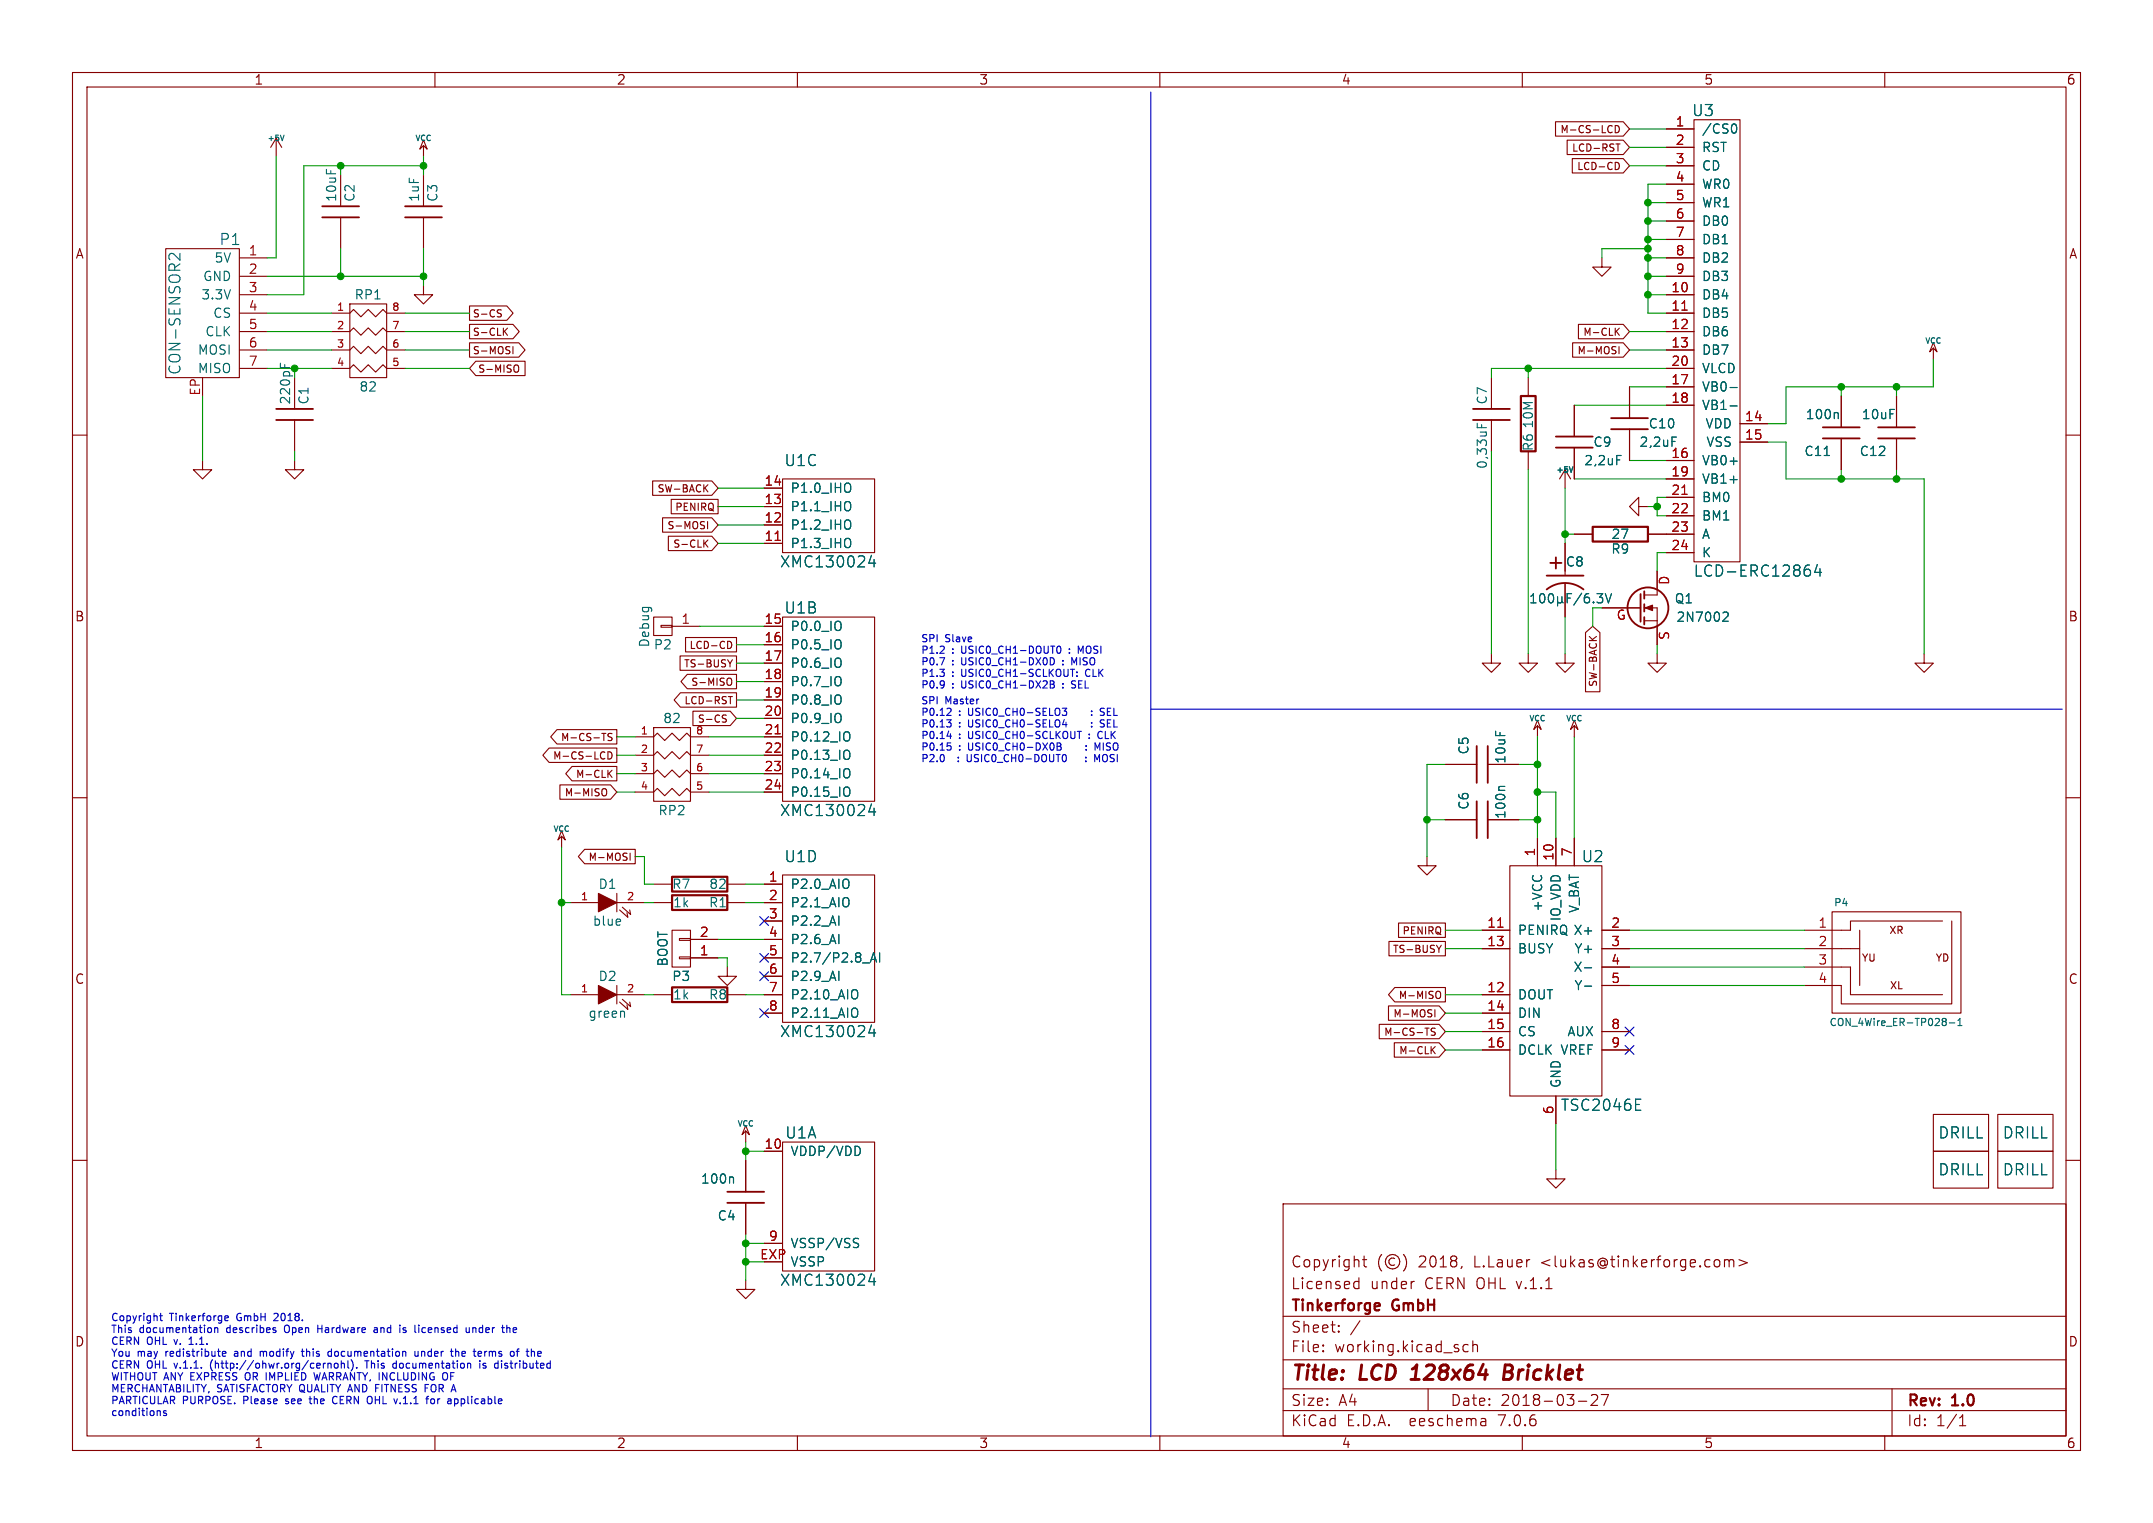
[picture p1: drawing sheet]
<svg xmlns="http://www.w3.org/2000/svg" width="297mm" height="210mm" viewBox="0 0 297 210" stroke-linecap="round" stroke-linejoin="round" font-family="sans-serif">
<defs><g id="words">
<g font-size="2.8" fill="#840000">
<text x="213.2" y="78.9">+</text>
<text x="178" y="190.9">Title:</text>
<text x="187.7" y="190.9">LCD</text>
<text x="195.6" y="190.9">128x64</text>
<text x="209.1" y="190.9">Bricklet</text>
</g>
<g font-size="2.1" fill="#006464">
<text x="233.3" y="16.2">U3</text>
<text x="30.2" y="34">P1</text>
<text x="25.1" y="51.8" transform="rotate(-90 25.1 51.8)">CON-SENSOR2</text>
<text x="108.1" y="64.5">U1C</text>
<text x="107.5" y="78.5">XMC130024</text>
<text x="233.6" y="79.7">LCD-ERC12864</text>
<text x="108.1" y="84.8">U1B</text>
<text x="107.5" y="112.8">XMC130024</text>
<text x="108.1" y="119.1">U1D</text>
<text x="218.1" y="119.1">U2</text>
<text x="107.5" y="143.2">XMC130024</text>
<text x="215.2" y="153.4">TSC2046E</text>
<text x="108.2" y="157.2">U1A</text>
<text x="267.3" y="157.2">DRILL</text>
<text x="276.2" y="157.2">DRILL</text>
<text x="267.3" y="162.3">DRILL</text>
<text x="276.2" y="162.3">DRILL</text>
<text x="107.5" y="177.5">XMC130024</text>
</g>
<g font-size="2.1" fill="#840000">
<text x="178" y="178">Licensed</text>
<text x="178" y="175">Copyright</text>
<text x="189" y="178">under</text>
<text x="195.7" y="175">2018,</text>
<text x="196.6" y="178">CERN OHL v.1.1</text>
<text x="203.5" y="175">L.Lauer</text>
<text x="212.8" y="175">&lt;lukas@tinkerforge.com&gt;</text>
<text x="178" y="184">Sheet:</text>
<text x="178" y="181.2">Tinkerforge</text>
<text x="192.2" y="181.2">GmbH</text>
<text x="178" y="186.7">File:</text>
<text x="184.1" y="186.7">working.kicad_sch</text>
<text x="178" y="196.9">KiCad</text>
<text x="178" y="194.1">Size:</text>
<text x="184.7" y="194.1">A4</text>
<text x="185.7" y="196.9">E.D.A.</text>
<text x="194.6" y="196.9">eeschema</text>
<text x="200" y="194.1">Date:</text>
<text x="207" y="196.9">7.0.6</text>
<text x="207" y="194.1">2018-03-27</text>
<text x="263" y="194.3">Rev:</text>
<text x="263" y="196.9">Id:</text>
<text x="267.1" y="196.9">1/1</text>
<text x="269.4" y="194.3">1.0</text>
</g>
<g font-size="1.8" fill="#840000">
<text x="35" y="11.9">1</text>
<text x="85" y="11.9">2</text>
<text x="135" y="11.9">3</text>
<text x="185" y="11.9">4</text>
<text x="235" y="11.9">5</text>
<text x="285" y="11.9">6</text>
<text x="10.3" y="35.9">A</text>
<text x="285.3" y="35.9">A</text>
<text x="10.3" y="85.9">B</text>
<text x="285.3" y="85.9">B</text>
<text x="10.3" y="135.9">C</text>
<text x="285.3" y="135.9">C</text>
<text x="10.3" y="185.9">D</text>
<text x="285.3" y="185.9">D</text>
<text x="35" y="199.9">1</text>
<text x="85" y="199.9">2</text>
<text x="135" y="199.9">3</text>
<text x="185" y="199.9">4</text>
<text x="235" y="199.9">5</text>
<text x="285" y="199.9">6</text>
</g>
<g font-size="1.8" fill="#a90000">
<text x="231.1" y="17.5">1</text>
<text x="231.1" y="20.1">2</text>
<text x="231.1" y="22.6">3</text>
<text x="231.1" y="25.1">4</text>
<text x="231.1" y="27.7">5</text>
<text x="34.2" y="35.3">1</text>
<text x="231.1" y="30.2">6</text>
<text x="231.1" y="32.8">7</text>
<text x="231.1" y="35.3">8</text>
<text x="34.2" y="37.8">2</text>
<text x="34.2" y="40.4">3</text>
<text x="230.5" y="40.4">10</text>
<text x="231.1" y="37.8">9</text>
<text x="34.2" y="42.9">4</text>
<text x="34.2" y="45.5">5</text>
<text x="230.5" y="42.9">11</text>
<text x="230.5" y="45.5">12</text>
<text x="34.2" y="48">6</text>
<text x="34.2" y="50.5">7</text>
<text x="230.5" y="48">13</text>
<text x="230.5" y="53.1">17</text>
<text x="230.5" y="50.5">20</text>
<text x="27.7" y="54.7" transform="rotate(-90 27.7 54.7)">EP</text>
<text x="230.5" y="55.6">18</text>
<text x="240.6" y="58.2">14</text>
<text x="230.5" y="63.2">16</text>
<text x="230.5" y="65.8">19</text>
<text x="240.6" y="60.7">15</text>
<text x="105.4" y="69.6">13</text>
<text x="105.4" y="67.1">14</text>
<text x="230.5" y="68.3">21</text>
<text x="230.5" y="70.9">22</text>
<text x="105.4" y="74.7">11</text>
<text x="105.4" y="72.1">12</text>
<text x="230.5" y="73.4">23</text>
<text x="230.5" y="75.9">24</text>
<text x="230.6" y="80.7" transform="rotate(-90 230.6 80.7)">D</text>
<text x="93.9" y="86.1">1</text>
<text x="105.4" y="86.1">15</text>
<text x="105.4" y="88.6">16</text>
<text x="222.9" y="85.8">G</text>
<text x="230.6" y="88.3" transform="rotate(-90 230.6 88.3)">S</text>
<text x="105.4" y="91.2">17</text>
<text x="105.4" y="93.7">18</text>
<text x="105.4" y="96.3">19</text>
<text x="105.4" y="98.8">20</text>
<text x="105.4" y="101.3">21</text>
<text x="105.4" y="103.9">22</text>
<text x="105.4" y="106.4">23</text>
<text x="105.4" y="109">24</text>
<text x="211.8" y="118.2" transform="rotate(-90 211.8 118.2)">1</text>
<text x="214.4" y="118.8" transform="rotate(-90 214.4 118.8)">10</text>
<text x="216.9" y="118.2" transform="rotate(-90 216.9 118.2)">7</text>
<text x="106" y="121.7">1</text>
<text x="106" y="124.2">2</text>
<text x="96.4" y="131.8">1</text>
<text x="96.4" y="129.3">2</text>
<text x="106" y="126.7">3</text>
<text x="106" y="129.3">4</text>
<text x="106" y="131.8">5</text>
<text x="205.1" y="128">11</text>
<text x="205.1" y="130.6">13</text>
<text x="222.2" y="128">2</text>
<text x="222.2" y="130.6">3</text>
<text x="250.8" y="128">1</text>
<text x="250.8" y="130.6">2</text>
<text x="106" y="134.4">6</text>
<text x="106" y="136.9">7</text>
<text x="205.1" y="136.9">12</text>
<text x="222.2" y="133.1">4</text>
<text x="222.2" y="135.6">5</text>
<text x="250.8" y="133.1">3</text>
<text x="250.8" y="135.6">4</text>
<text x="106" y="139.4">8</text>
<text x="205.1" y="139.4">14</text>
<text x="205.1" y="142">15</text>
<text x="222.2" y="142">8</text>
<text x="205.1" y="144.5">16</text>
<text x="222.2" y="144.5">9</text>
<text x="214.4" y="153.7" transform="rotate(-90 214.4 153.7)">6</text>
<text x="105.4" y="158.5">10</text>
<text x="104.8" y="173.7">EXP</text>
<text x="106" y="171.2">9</text>
</g>
<g font-size="1.8" fill="#006464">
<text x="234.7" y="18.6">/CS0</text>
<text x="234.7" y="21.2">RST</text>
<text x="234.7" y="23.7">CD</text>
<text x="46.6" y="27.9" transform="rotate(-90 46.6 27.9)">10uF</text>
<text x="49.1" y="27.9" transform="rotate(-90 49.1 27.9)">C2</text>
<text x="58" y="27.9" transform="rotate(-90 58 27.9)">1uF</text>
<text x="60.6" y="27.9" transform="rotate(-90 60.6 27.9)">C3</text>
<text x="234.7" y="26.3">WR0</text>
<text x="234.7" y="28.8">WR1</text>
<text x="234.7" y="31.3">DB0</text>
<text x="234.7" y="33.9">DB1</text>
<text x="27.7" y="41.5">3.3V</text>
<text x="27.9" y="39">GND</text>
<text x="29.5" y="36.4">5V</text>
<text x="48.8" y="41.5">RP1</text>
<text x="234.7" y="41.5">DB4</text>
<text x="234.7" y="36.4">DB2</text>
<text x="234.7" y="39">DB3</text>
<text x="28.2" y="46.6">CLK</text>
<text x="29.3" y="44">CS</text>
<text x="234.7" y="44">DB5</text>
<text x="234.7" y="46.6">DB6</text>
<text x="27.2" y="49.1">MOSI</text>
<text x="27.2" y="51.7">MISO</text>
<text x="234.7" y="49.1">DB7</text>
<text x="234.7" y="51.7">VLCD</text>
<text x="42.8" y="55.9" transform="rotate(-90 42.8 55.9)">C1</text>
<text x="49.5" y="54.2">82</text>
<text x="205.3" y="55.9" transform="rotate(-90 205.3 55.9)">C7</text>
<text x="211.7" y="59.2" transform="rotate(-90 211.7 59.2)">10M</text>
<text x="227.3" y="59.3">C10</text>
<text x="234.7" y="54.2">VB0-</text>
<text x="234.7" y="56.7">VB1-</text>
<text x="235.2" y="59.3">VDD</text>
<text x="249" y="58">100n</text>
<text x="256.8" y="58">10uF</text>
<text x="205.3" y="64.8" transform="rotate(-90 205.3 64.8)">0,33uF</text>
<text x="211.7" y="62.3" transform="rotate(-90 211.7 62.3)">R6</text>
<text x="218.4" y="64.4">2,2uF</text>
<text x="219.7" y="61.8">C9</text>
<text x="226.1" y="61.8">2,2uF</text>
<text x="234.7" y="64.4">VB0+</text>
<text x="235.3" y="61.8">VSS</text>
<text x="248.8" y="63.1">C11</text>
<text x="256.4" y="63.1">C12</text>
<text x="109" y="70.7">P1.1_IHO</text>
<text x="109" y="68.2">P1.0_IHO</text>
<text x="234.7" y="66.9">VB1+</text>
<text x="234.7" y="69.4">BM0</text>
<text x="234.7" y="72">BM1</text>
<text x="109" y="75.8">P1.3_IHO</text>
<text x="109" y="73.3">P1.2_IHO</text>
<text x="222.2" y="76.6">R9</text>
<text x="222.2" y="74.5">27</text>
<text x="234.7" y="74.5">A</text>
<text x="234.7" y="77.1">K</text>
<text x="215.9" y="78.3">C8</text>
<text x="230.9" y="83.4">Q1</text>
<text x="89.8" y="89.4" transform="rotate(-90 89.8 89.4)">Debug</text>
<text x="90.1" y="89.8">P2</text>
<text x="109" y="87.2">P0.0_IO</text>
<text x="109" y="89.8">P0.5_IO</text>
<text x="231.2" y="86">2N7002</text>
<text x="109" y="92.3">P0.6_IO</text>
<text x="109" y="94.8">P0.7_IO</text>
<text x="91.4" y="99.9">82</text>
<text x="109" y="97.4">P0.8_IO</text>
<text x="109" y="99.9">P0.9_IO</text>
<text x="109" y="102.5">P0.12_IO</text>
<text x="109" y="105">P0.13_IO</text>
<text x="109" y="107.5">P0.14_IO</text>
<text x="202.8" y="104.1" transform="rotate(-90 202.8 104.1)">C5</text>
<text x="207.9" y="105.4" transform="rotate(-90 207.9 105.4)">10uF</text>
<text x="90.7" y="112.6">RP2</text>
<text x="109" y="110.1">P0.15_IO</text>
<text x="202.8" y="111.8" transform="rotate(-90 202.8 111.8)">C6</text>
<text x="207.9" y="113" transform="rotate(-90 207.9 113)">100n</text>
<text x="82.5" y="122.8">D1</text>
<text x="92.6" y="122.8">R7</text>
<text x="92.8" y="125.3">1k</text>
<text x="97.7" y="125.3">R1</text>
<text x="97.7" y="122.8">82</text>
<text x="109" y="122.8">P2.0_AIO</text>
<text x="109" y="125.3">P2.1_AIO</text>
<text x="213" y="125.8" transform="rotate(-90 213 125.8)">+VCC</text>
<text x="218" y="126" transform="rotate(-90 218 126)">V_BAT</text>
<text x="81.7" y="127.9">blue</text>
<text x="109" y="127.9">P2.2_AI</text>
<text x="109" y="130.4">P2.6_AI</text>
<text x="209.3" y="129.1">PENIRQ X+</text>
<text x="209.3" y="131.7">BUSY</text>
<text x="215.5" y="127.1" transform="rotate(-90 215.5 127.1)">IO_VDD</text>
<text x="217.1" y="131.7">Y+</text>
<text x="82.5" y="135.5">D2</text>
<text x="92.3" y="133.4" transform="rotate(-90 92.3 133.4)">BOOT</text>
<text x="92.6" y="135.5">P3</text>
<text x="109" y="132.9">P2.7/P2.8_AI</text>
<text x="109" y="135.5">P2.9_AI</text>
<text x="217" y="134.2">X-</text>
<text x="217.1" y="136.8">Y-</text>
<text x="81.1" y="140.6">green</text>
<text x="92.8" y="138">1k</text>
<text x="97.7" y="138">R8</text>
<text x="109" y="138">P2.10_AIO</text>
<text x="109" y="140.6">P2.11_AIO</text>
<text x="209.3" y="138">DOUT</text>
<text x="209.3" y="140.6">DIN</text>
<text x="209.3" y="143.1">CS</text>
<text x="216.1" y="143.1">AUX</text>
<text x="209.3" y="145.6">DCLK VREF</text>
<text x="215.5" y="150.1" transform="rotate(-90 215.5 150.1)">GND</text>
<text x="109" y="159.6">VDDP/VDD</text>
<text x="96.6" y="163.4">100n</text>
<text x="98.9" y="168.5">C4</text>
<text x="109" y="172.3">VSSP/VSS</text>
<text x="109" y="174.9">VSSP</text>
</g>
<text font-size="1.8" fill="#009600" x="40.2" y="55.9" transform="rotate(-90 40.2 55.9)">220pF</text>
<g font-size="1.4" fill="#840000">
<text x="215.1" y="18.6">M-CS-LCD</text>
<text x="216.7" y="21.1">LCD-RST</text>
<text x="217.4" y="23.7">LCD-CD</text>
<text x="65.1" y="46.5">S-CLK</text>
<text x="65.1" y="44">S-CS</text>
<text x="218.3" y="46.5">M-CLK</text>
<text x="65.1" y="49.1">S-MOSI</text>
<text x="65.9" y="51.6">S-MISO</text>
<text x="217.5" y="49.1">M-MOSI</text>
<text x="90.6" y="68.1">SW-BACK</text>
<text x="93" y="70.6">PENIRQ</text>
<text x="91.9" y="73.2">S-MOSI</text>
<text x="92.7" y="75.7">S-CLK</text>
<text x="95" y="89.7">LCD-CD</text>
<text x="94.2" y="92.2">TS-BUSY</text>
<text x="95.2" y="94.8">S-MISO</text>
<text x="220.5" y="94.9" transform="rotate(-90 220.5 94.9)">SW-BACK</text>
<text x="94.3" y="97.3">LCD-RST</text>
<text x="96.1" y="99.9">S-CS</text>
<text x="76.2" y="104.9">M-CS-LCD</text>
<text x="77.2" y="102.4">M-CS-TS</text>
<text x="79.3" y="107.5">M-CLK</text>
<text x="77.8" y="110">M-MISO</text>
<text x="81.1" y="118.9">M-MOSI</text>
<text x="192" y="131.6">TS-BUSY</text>
<text x="193.3" y="129.1">PENIRQ</text>
<text x="260.5" y="129">XR</text>
<text x="192.8" y="138">M-MISO</text>
<text x="256.7" y="132.8">YU</text>
<text x="260.6" y="136.6">XL</text>
<text x="266.9" y="132.8">YD</text>
<text x="190.8" y="143">M-CS-TS</text>
<text x="192.1" y="140.5">M-MOSI</text>
<text x="192.9" y="145.6">M-CLK</text>
</g>
<g font-size="1.4" fill="#a90000">
<text x="46.4" y="42.9">1</text>
<text x="46.4" y="45.5">2</text>
<text x="54" y="45.5">7</text>
<text x="54" y="42.9">8</text>
<text x="46.4" y="48">3</text>
<text x="46.4" y="50.5">4</text>
<text x="54" y="50.5">5</text>
<text x="54" y="48">6</text>
<text x="88.3" y="101.3">1</text>
<text x="95.9" y="101.3">8</text>
<text x="88.3" y="103.9">2</text>
<text x="88.3" y="106.4">3</text>
<text x="95.9" y="106.4">6</text>
<text x="95.9" y="103.9">7</text>
<text x="88.3" y="109">4</text>
<text x="95.9" y="109">5</text>
<text x="80" y="124.2">1</text>
<text x="86.4" y="124.2">2</text>
<text x="80" y="136.9">1</text>
<text x="86.4" y="136.9">2</text>
</g>
<g font-size="1.4" fill="#0000c2">
<text x="127" y="88.6">SPI</text>
<text x="130.4" y="88.6">Slave</text>
<text x="127" y="90.2">P1.2</text>
<text x="127" y="91.8">P0.7</text>
<text x="127" y="93.4">P1.3</text>
<text x="127" y="95">P0.9</text>
<text x="131.4" y="90.2">:</text>
<text x="131.4" y="91.8">:</text>
<text x="131.4" y="93.4">:</text>
<text x="131.4" y="95">:</text>
<text x="132.8" y="90.2">USIC0_CH1-DOUT0</text>
<text x="132.8" y="91.8">USIC0_CH1-DX0D</text>
<text x="132.8" y="93.4">USIC0_CH1-SCLKOUT:</text>
<text x="132.8" y="95">USIC0_CH1-DX2B</text>
<text x="148.6" y="91.8">MISO</text>
<text x="148.6" y="95">SEL</text>
<text x="149.5" y="90.2">MOSI</text>
<text x="150.2" y="93.4">CLK</text>
<text x="127" y="97.2">SPI</text>
<text x="127" y="98.8">P0.12</text>
<text x="127" y="100.4">P0.13</text>
<text x="127" y="102">P0.14</text>
<text x="130.4" y="97.2">Master</text>
<text x="132.3" y="98.8">:</text>
<text x="132.3" y="100.4">:</text>
<text x="132.3" y="102">:</text>
<text x="133.8" y="98.8">USIC0_CH0-SELO3</text>
<text x="133.8" y="100.4">USIC0_CH0-SELO4</text>
<text x="133.8" y="102">USIC0_CH0-SCLKOUT</text>
<text x="151.8" y="98.8">:</text>
<text x="151.8" y="100.4">:</text>
<text x="152.2" y="102">CLK</text>
<text x="153.3" y="98.8">SEL</text>
<text x="153.3" y="100.4">SEL</text>
<text x="127" y="103.6">P0.15</text>
<text x="127" y="105.2">P2.0</text>
<text x="132.3" y="103.6">:</text>
<text x="133.8" y="103.6">USIC0_CH0-DX0B</text>
<text x="133.9" y="105.2">USIC0_CH0-DOUT0</text>
<text x="151" y="105.2">:</text>
<text x="151.1" y="103.6">:</text>
<text x="152.5" y="105.2">MOSI</text>
<text x="152.5" y="103.6">MISO</text>
<text x="15.2" y="182.2">Copyright</text>
<text x="15.2" y="183.9">This</text>
<text x="15.2" y="185.5">CERN</text>
<text x="19.3" y="183.9">documentation</text>
<text x="20.3" y="185.5">OHL</text>
<text x="23.4" y="182.2">Tinkerforge</text>
<text x="24.3" y="185.5">v.</text>
<text x="26.5" y="185.5">1.1.</text>
<text x="31.5" y="183.9">describes</text>
<text x="32.9" y="182.2">GmbH</text>
<text x="38.3" y="182.2">2018.</text>
<text x="39.7" y="183.9">Open</text>
<text x="44.5" y="183.9">Hardware</text>
<text x="52.6" y="183.9">and</text>
<text x="56.3" y="183.9">is</text>
<text x="58.7" y="183.9">licensed</text>
<text x="66" y="183.9">under</text>
<text x="71.3" y="183.9">the</text>
<text x="15.2" y="187.2">You</text>
<text x="15.2" y="188.8">CERN</text>
<text x="15.2" y="190.4">WITHOUT ANY EXPRESS</text>
<text x="19" y="187.2">may</text>
<text x="20.3" y="188.8">OHL</text>
<text x="23.1" y="187.2">redistribute</text>
<text x="24.3" y="188.8">v.1.1.</text>
<text x="29.5" y="188.8">(http://ohwr.org/cernohl).</text>
<text x="32.8" y="187.2">and</text>
<text x="34.3" y="190.4">OR IMPLIED</text>
<text x="36.6" y="187.2">modify</text>
<text x="42.6" y="187.2">this</text>
<text x="44.3" y="190.4">WARRANTY, INCLUDING</text>
<text x="46.5" y="187.2">documentation</text>
<text x="51.1" y="188.8">This</text>
<text x="55.2" y="188.8">documentation</text>
<text x="58.7" y="187.2">under</text>
<text x="62.5" y="190.4">OF</text>
<text x="64" y="187.2">the</text>
<text x="67.4" y="187.2">terms</text>
<text x="67.4" y="188.8">is</text>
<text x="69.7" y="188.8">distributed</text>
<text x="72.6" y="187.2">of</text>
<text x="15.2" y="192.1">MERCHANTABILITY,</text>
<text x="15.2" y="193.7">PARTICULAR</text>
<text x="15.2" y="195.3">conditions</text>
<text x="25.2" y="193.7">PURPOSE.</text>
<text x="30" y="192.1">SATISFACTORY QUALITY AND</text>
<text x="33.8" y="193.7">Please</text>
<text x="39.9" y="193.7">see</text>
<text x="43.4" y="193.7">the</text>
<text x="46.8" y="193.7">CERN</text>
<text x="51.9" y="193.7">OHL</text>
<text x="52.5" y="192.1">FITNESS</text>
<text x="55.9" y="193.7">v.1.1</text>
<text x="59.6" y="192.1">FOR</text>
<text x="60.6" y="193.7">for</text>
<text x="63.7" y="193.7">applicable</text>
</g>
<g font-size="1.4" fill="#006464">
<text x="252.9" y="125.2">P4</text>
<text x="252.3" y="141.7">CON_4Wire_ER-TP028-1</text>
</g>
<g font-size="1.1" fill="#006464">
<text x="36.8" y="19.7">+5V</text>
<text x="57.2" y="19.7">VCC</text>
<text x="265.5" y="47.6">VCC</text>
<text x="214.6" y="65.4">+5V</text>
<text x="210.8" y="99.7">VCC</text>
<text x="215.9" y="99.7">VCC</text>
<text x="76.2" y="114.9">VCC</text>
<text x="101.6" y="155.5">VCC</text>
</g>
</g></defs>
<g fill="none" stroke="#840000" stroke-width=".15">
<path d="M10 10h277v190h-277zM12 12h273v186h-273zM38.1 19.1l-.8 1.2M38.1 19.1v2.5M38.1 19.1l.8 1.2M58.4 19.3l.5 1.3-.5-.5-.5 .5zM60 10v2M110 10v2M160 10v2M210 10v2M214.6 16.8h9.3l.9 1-.9 1h-9.3zM216.2 19.3h7.7l.9 1-.9 1h-7.7z"/>
<path d="M222.2 17.3l.2 .1M222.4 18.2l-.2 .1M222.8 17.3a.5 .5 0 0 1 .6 .5 .5 .5 0 0 1-.6 .5zM222.9 19.9h.6M223.2 19.9v.9M229.9 17.8h3.8M233.7 16.5h6.3v61h-6.3zM260 10v2M22.9 34.3h10.1v17.8h-10.1zM33 35.6h3.8M33 38.1h3.8M47 24.1v4.3"/>
<path d="M47 30v4.3M58.4 39.4v1.2h1.3l-1.3 1.3-1.3-1.3h1.3M58.4 20.1v1.5M58.4 24.1v4.3M58.4 30v4.3M216.9 21.9h7l.9 1-.9 1h-7zM221 35.6v1.2h1.2l-1.2 1.3-1.3-1.3h1.3M222.8 22.4a.5 .5 0 0 1 .6 .5 .5 .5 0 0 1-.6 .5M229.9 35.6h3.8M229.9 38.1h3.8M229.9 20.3h3.8M229.9 22.9h3.8"/>
<path d="M229.9 25.4h3.8M229.9 27.9h3.8M229.9 30.5h3.8M229.9 33h3.8M10 60h2M33 40.6h3.8M33 43.2h3.8M33 45.7h3.8M33 48.3h3.8M33 50.8h3.8M40.6 52.1v4.3M40.6 57.9v4.3"/>
<path d="M45.7 50.8h2.6l.5-.5 1 1 1-1 1 1 1-1 .5 .5h2.6M45.7 48.3h2.6l.5-.5 1 1 1-1 1 1 1-1 .5 .5h2.6M45.7 45.7h2.6l.5-.5 1 1 1-1 1 1 1-1 .5 .5h2.6M45.7 43.2h2.6l.5-.5 1 1 1-1 1 1 1-1 .5 .5h2.6M48.3 41.9h5v10.2h-5zM64.8 47.3h6.8l.8 1-.8 1h-6.8zM64.8 44.7h6l.8 1-.8 1h-6zM64.8 42.2h5.1l.9 1-.9 1h-5.1zM65.6 49.8h6.8v2h-6.8l-.8-1zM68.8 43.2l.3 .1 .1 .2-.2 .2h-.3M68.8 42.7l.4 .1M69.6 45.7l.4 .5"/>
<path d="M70 45.3l-.6 .5M70.8 47.8v1M71.1 50.3a.33 .33 0 0 1 .5 .4v.3a.33 .33 0 0 1-.5 .3M205.7 52.1v4.3M205.7 57.9v4.3M210.8 52.1v2.5M216.9 47.3h7l.9 1-.9 1h-7zM217.2 55.9v4.3M217.7 44.7h6.2l.9 1-.9 1h-6.2zM223 45.7l.4 .5M223.3 47.8v1M223.4 45.3l-.6 .5"/>
<path d="M224.8 53.3v4.4M224.8 59.2v4.3M229.9 40.6h3.8M229.9 43.2h3.8M229.9 45.7h3.8M229.9 48.3h3.8M229.9 50.8h3.8M229.9 53.3h3.8M229.9 55.9h3.8M240 58.4h3.8M254 54.6v4.3M261.6 54.6v4.3"/>
<path d="M266.7 47.2l.5 1.3-.5-.5-.5 .5zM266.7 48v1.5M285 60h2M27.9 63.5v1.3h1.3l-1.3 1.2-1.2-1.2h1.2M40.6 63.5v1.3h1.3l-1.3 1.2-1.2-1.2h1.2M90 66.3h8.2l.9 1-.9 1h-8.2zM91.4 71.4h6.8l.9 1-.9 1h-6.8zM92.2 73.9h6l.9 1-.9 1h-6zM92.6 68.9h6.5v1.9h-6.5zM97.2 74.9l.5 .6M97.2 67.3l.5 .5M97.6 71.9v1"/>
<path d="M97.7 74.5l-.6 .5M97.7 66.8l-.6 .6M105.4 74.9h2.5M105.4 72.4h2.5M105.4 69.9h2.5M105.4 67.3h2.5M107.9 66h12.7v10.2h-12.7zM210.8 62.2v2.6M215.9 74.9v4.3M215.9 64.8l-.8 1.2M215.9 64.8v2.5M215.9 64.8l.8 1.2"/>
<path d="M217.2 73.7h2.5M217.2 61.7v4.3M226.1 69.9v-1.3l-1.3 1.3 1.3 1.2v-1.2h1.2M227.3 73.7h6.4M228.6 78.7v3.3h-1.8M229.9 63.5h3.8M229.9 66h3.8M229.9 68.6h3.8M229.9 71.1h3.8M229.9 76.2h3.8M240 61h3.8M254 60.5v4.3"/>
<path d="M261.6 60.5v4.3M90.2 85.1h2.5v2.5h-2.5zM91.2 86.2h1.5v.3h-1.5zM92.7 86.4h3.8M93.8 90.4h7.8v2h-7.8zM93.9 95.5h7.7v2h-7.7l-.9-1zM94.6 87.9h7v2h-7zM94.8 93h6.8v2h-6.8l-.9-1zM95.6 98.1h5.1l.9 1-.9 1h-5.1zM99.8 99.1l.3 .1 .1 .2-.2 .2h-.2M99.8 98.6h.4M100.4 88.4a.5 .5 0 0 1 .5 .5 .5 .5 0 0 1-.5 .5"/>
<path d="M100.4 91l.3 .5M100.5 96.1h.5M100.5 93.5a.33 .33 0 0 1 .4 .3v.4a.33 .33 0 0 1-.4 .3M100.7 91.5v.5M100.8 96.1v.9M101 91l-.3 .5M105.4 86.4h2.5M105.4 88.9h2.5M105.4 91.4h2.5M105.4 94h2.5M105.4 96.5h2.5M105.4 99.1h2.5"/>
<path d="M107.9 85.1h12.7v25.4h-12.7zM205.7 90.2v1.2h1.3l-1.3 1.3-1.2-1.3h1.2M210.8 90.2v1.2h1.3l-1.3 1.3-1.3-1.3h1.3M212.1 99.3l.5 1.3-.5-.5-.5 .5zM215.9 90.2v1.2h1.3l-1.3 1.3-1.3-1.3h1.3M215.9 80.5v4.6M217.2 99.3l.5 1.3-.5-.5-.5 .5zM218.7 87.2l1-.8 1 .8v8.2h-2zM219.2 87.8l.6 .5M220.2 87.8l-.5 .4M221 83.8h5.3M226.8 85.6h1.8"/>
<path d="M226.8 83.8h1.8v5.1M228.6 90.2v1.2h1.3l-1.3 1.3-1.3-1.3h1.3M265.4 90.2v1.2h1.3l-1.3 1.3-1.2-1.3h1.2M10 110h2M75.7 103.1h9.4v2h-9.4l-.8-1zM76.8 100.6h8.3v2h-8.3l-.8-1zM77.2 108.2h7l.9 1-.9 1h-7zM77.5 114.6l.5 1.2-.5-.5-.5 .5zM77.5 115.3v1.5M78.9 105.7h6.2v2h-6.2l-.9-1zM80.6 117.1h7v2h-7l-.8-1zM83 101.1h.6"/>
<path d="M83.3 103.7l.1 .1M83.3 108.8a.33 .33 0 0 1 .4 .3v.3a.33 .33 0 0 1-.4 .3M83.4 104.6l-.1 .1M83.9 103.7a.5 .5 0 0 1 .5 .5 .5 .5 0 0 1-.5 .5zM84 106.6l.4 .6M84.4 106.2l-.5 .6M84.4 101.2l-.3-.1-.2 .1v.3l.4 .2 .1 .2-.2 .2h-.3M86.9 117.6v1M87.6 109.2h2.6l.5-.5 1 1 1-1 1 1 1-1 .5 .5h2.6M87.6 106.7h2.6l.5-.5 1 1 1-1 1 1 1-1 .5 .5h2.6M87.6 104.1h2.6l.5-.5 1 1 1-1 1 1 1-1 .5 .5h2.6M87.6 101.6h2.6l.5-.5 1 1 1-1 1 1 1-1 .5 .5h2.6"/>
<path d="M90.2 100.3h5v10.2h-5zM105.4 101.6h2.5M105.4 104.1h2.5M105.4 106.7h2.5M105.4 109.2h2.5M196.8 118.1v1.3h1.3l-1.3 1.3-1.2-1.3h1.2M199.4 113h4.3M199.4 105.4h4.3M205.2 113h4.3M205.2 105.4h4.3M208.3 119.4h12.7v31.7h-12.7zM212.1 100.1v1.5"/>
<path d="M212.1 115.6v3.8M214.6 115.6v3.8M217.2 100.1v1.5M217.2 115.6v3.8M285 110h2M78.7 124.5h3.8M78.7 137.2h3.8M85.1 124.5h3.8M85.1 137.2h3.8M85.1 123.2v2.5M85.1 135.9v2.5M85.5 125.5l1.1 1-.1-.6"/>
<path d="M85.5 138.2l1.1 1-.1-.6M85.9 125.1l1.1 1-.1-.6M85.9 137.8l1.1 1-.1-.6M90.2 124.5h2.5M90.2 137.2h2.5M90.2 121.9h2.5M92.7 128.3h2.5v5.1h-2.5zM93.7 129.4h1.5v.3h-1.5zM93.7 132h1.5v.2h-1.5zM95.2 132.1h3.9M95.2 129.5h3.9M100.3 133.4v1.2h1.3l-1.3 1.3-1.2-1.3h1.2"/>
<path d="M100.3 124.5h2.6M100.3 137.2h2.6M100.3 121.9h2.6M105.4 124.5h2.5M105.4 137.2h2.5M105.4 132.1h2.5M105.4 129.5h2.5M105.4 121.9h2.5M105.4 127h2.5M105.4 134.6h2.5M105.4 139.7h2.5M107.9 120.7h12.7v20.3h-12.7z"/>
<path d="M191.5 138.7h7l.9 1-.9 1h-7zM191.6 129.8h7.8v2h-7.8zM192.4 136.2h7v2h-7l-.9-1zM192.9 127.3h6.5v2h-6.5zM197.9 139.2v1M198.2 130.3l.3 .6M198.3 136.7a.33 .33 0 0 1 .4 .3v.4a.33 .33 0 0 1-.4 .3M198.5 130.9v.4M198.8 130.3l-.3 .6M204.5 137.2h3.8M204.5 139.7h3.8M204.5 130.8h3.8"/>
<path d="M204.5 128.3h3.8M221 133.4h3.8M221 130.8h3.8M221 128.3h3.8M221 135.9h3.8M248.9 133.4h6.4v3.8h12.7M252.7 125.7h17.8v14h-17.8zM256.5 128.3v2.5h-7.6M256.5 130.8v5.1M268 127h-12.7v1.3h-6.4M269.2 127v11.4h-15.2v-2.5h-5.1M10 160h2"/>
<path d="M102.9 155.2l.5 1.3-.5-.5-.5 .5zM102.9 156v1.5M105.4 158.8h2.5M107.9 157.5h12.7v17.8h-12.7zM190.3 141.2h8.2l.9 1-.9 1h-8.2zM192.3 143.8h6.2l.9 1-.9 1h-6.2zM196.6 141.8h.5M197.6 144.7l.4 .6M198 144.3l-.6 .6M198 141.8h-.4l-.2 .2 .1 .2 .4 .2v.3l-.1 .1-.4-.1M204.5 142.2h3.8M204.5 144.8h3.8"/>
<path d="M214.6 151.1v3.8M221 142.2h3.8M221 144.8h3.8M266.7 158.8h7.6v5h-7.6zM266.7 153.7h7.6v5.1h-7.6zM275.6 153.7h7.6v5.1h-7.6zM275.6 158.8h7.6v5h-7.6zM285 160h2M102.9 176.5v1.3h1.2l-1.2 1.3-1.3-1.3h1.3M102.9 160v4.3M102.9 165.9v4.3M105.4 171.5h2.5"/>
<path d="M177 166h108v32h-108zM186.9 177.6l.1 .1 .5-.1M186.9 176.8l.1-.1 .5 .1M187.5 176.2v1.5M188 173.7h.5M188.2 173.2v1.3v.1l.3 .1M190.6 173a1.72 1.72 0 0 0 0 2.3M192.4 173.6a.52 .52 0 0 0-.8 .4 .52 .52 0 0 0 .8 .4M193.6 173a1.72 1.72 0 0 1 0 2.3M195 176.7h.1M201.7 174.6l-.2 .3M214.6 161.3v1.3h1.3l-1.3 1.2-1.2-1.2h1.2"/>
<path d="M237.9 173.8a.37 .37 0 0 1 .6 .1M237.9 173.7v1M238.5 173.9l.2-.2 .4 .1 .1 .9M238.5 173.9v.8M239.9 173.7l1.1 .4-1.1 .5M60 198v2M110 198v2M160 198v2M177 194.5h108M177 191.5h108M177 187.5h108M177 181.5h108"/>
<path d="M182.5 186.3h.1l-.1 .1M182.5 186.3v.1M182.5 185.5v.1M182.5 185.5h.1l-.1 .1M184.7 183.6v.1M184.7 183.6h-.1l.1 .1M184.7 182.8v.1M184.7 182.8h-.1l.1 .1M187.6 182.1l-1.3 2M197 191.5v3M202.5 185.5l-.4-.1-.3 .3v.4l.2 .2 .1 .1 .4-.1M203.2 185.5a.37 .37 0 0 1 .6 .1v.8"/>
<path d="M203.2 184.9v1.5M204.9 195.7l.1 .9M205 196.5l-.2 .1M205 196h-.2M210 198v2M217.7 193.2h1.2M219.5 192.4l.2-.1 .5 .1a.41 .41 0 0 1 .1 .5l-.8 .9h.9M220.9 192.3h1l-.7 1.5M260 198v2M261 191.5v6.5M270.3 196.6h.9M270.3 195.5l.4-.4v1.5"/>
<circle cx="192.1" cy="174" r="1"/>
</g>
<path d="M194.6 190.2h1.2M195.2 188.5l-.4 .3M207.5 189.2h.7M208.2 189.2l.3 .1M208.3 188.2h-.7l-.2 2h.8l.2-.1M208.4 189.1l-.2 .1" fill="none" stroke="#840000" stroke-width=".4"/>
<path d="M209.8 54.6h2v7.6h-2zM219.7 72.6h7.6v2.1h-7.6zM92.7 123.4h7.6v2.1h-7.6zM92.7 136.1h7.6v2.1h-7.6zM92.7 120.9h7.6v2h-7.6zM190.1 179.7l.2 .1v.2l-.7 .2M190.3 180.6l-.2 .1" fill="none" stroke="#840000" stroke-width=".3"/>
<g fill="none" stroke="#006464" stroke-width=".15">
<path d="M39.2 18.6l-.3 .8M239.2 17.1h.1a.79 .79 0 0 1 0 1.3h-.1M24.8 34.9v1l-.8-.9a.41 .41 0 0 0-.7 .2v.4M38.7 50.1v.6M39.3 50.3v.4M203.8 58.4v.6M204.4 58.6v.4M238.7 53.4h.9M238.7 56h.9M253.4 56.9l.2 .2v.6M117.2 74.3a.9 .9 0 0 1 0 1.1M117.2 66.7a.9 .9 0 0 1 0 1.1"/>
<path d="M117.2 69.2a.9 .9 0 0 1 0 1.2M117.2 71.8a.9 .9 0 0 1 0 1.1M120.2 76.6l-.3 1.1h.9M120.6 77.2v1M217 64.4l-.3 .7M223 62.8h.6M230.6 60.3h.7M238.7 63.6h.9M238.7 66.1h.9M249.3 77.9h.3M249.5 78.5l.3 .3v.3l-.3 .3M250.7 77.8l-.4 1.1h1"/>
<path d="M251.1 78.4v1M251.7 62.8h.7M116 85.9v.9M116 88.4v.9M116 90.9v.9M116 93.5v.9M116 96v.9M116 98.6v.9M211.2 83.1h.7M211.2 82.2l.3-.3v1.2M212.5 82l.3-.1a.79 .79 0 0 1 0 1.2h-.2l-.2-.2v-.6zM213.8 81.9h.2a.79 .79 0 0 1 0 1.2h-.1a.84 .84 0 0 1-.1-1.2z"/>
<path d="M214.9 82.9l.1 .2h.3l.2-.2M214.9 82.3v1.3M215.5 82.9l.1 .2M215.5 82.3v.6M216.2 82.5h.4M216.8 81.9h-.6v1.2M218.2 81.8l-1.1 1.6M219.2 81.9a.5 .5 0 0 0-.6 .5v.5l.1 .2h.3l.2-.1 .1-.4-.1-.2-.4-.1-.2 .3M219.8 83v.1M220.3 81.9h.8l-.4 .4 .3 .2v.5l-.2 .1h-.3l-.2-.1M221.5 81.9l.4 1.2 .4-1.2M237.9 84.4l.4 .1 .1 .3-.1 .1-.7 .8h.8"/>
<path d="M116.9 100.9l.1 .1a.81 .81 0 0 1-.1 1.2M116.9 103.4l.1 .1a.81 .81 0 0 1-.1 1.2M116.9 106l.1 .1a.81 .81 0 0 1-.1 1.2M116.9 108.5l.1 .1a.81 .81 0 0 1-.1 1.2M120.2 110.9l-.3 1h.9M120.6 111.4v1.1M207.6 108.4h-.7l-.2 .2M85.5 126.8l.1 .2-.6 .2M86.1 139.5v.8M118.1 136.5a.9 .9 0 0 1 0 1.2M118.1 139.1a.9 .9 0 0 1 0 1.1M119 132.8h1"/>
<path d="M120.1 132.7l.4-1.3 .4 1.3M120.2 132.3h.6M121.3 131.4v1.3M218.6 133.4h1M218.6 136h1M118.6 158.4v.6M120.2 141.3l-.3 1.1h.9M120.6 141.9v1M225.6 153.1h.8M225.6 151.6h.8M268.3 140.4l.2 .2-.2 .3h.1l.1 .3-.2 .2M268.9 141h.8"/>
<path d="M270.1 141.4h.6M270.1 140.7l.3-.3v1M101 162.3l.2 .2v.6M118 170.8h.4M118.2 171.4l.2 .3v.2l-.2 .1M120.2 175.6l-.3 1.1h.9M120.6 176.2v1"/>
</g>
<path d="M232 42.8h.7M106.9 74.5h.7M232 68.2h.7M106.9 101.2h.7M206.6 127.9h.7" fill="none" stroke="#a90000" stroke-width=".15"/>
<g fill="none" stroke="#840000" stroke-width=".25">
<path d="M44.4 30h5.1M44.4 28.4h5.1M55.9 30h5.1M55.9 28.4h5.1M38.1 57.9h5.1M38.1 56.4h5.1M203.2 57.9h5.1M203.2 56.4h5.1M222.2 59.2h5.1M222.2 57.7h5.1M251.5 58.9h5M259.1 58.9h5.1"/>
<path d="M213.4 79.4h5M214.6 61.7h5.1M214.6 60.2h5.1M251.5 60.5h5M259.1 60.5h5.1M213.4 81.3a4.1 4.1 0 0 1 5 0M226.3 81.9v3.8M226.8 81.5v1.1M226.8 83.3v1M226.8 85.1v1M203.7 102.9v5.1M203.7 110.5v5.1"/>
<path d="M205.2 102.9v5.1M205.2 110.5v5.1M100.3 164.3h5.1M100.3 165.9h5.1"/>
<circle cx="227.3" cy="83.8" r="2.82"/>
</g>
<g fill="#840000" stroke="#840000" stroke-width=".15">
<path d="M82.5 123.2l2.6 1.3-2.6 1.2z"/>
<path d="M82.5 135.9l2.6 1.3-2.6 1.2z"/>
<path d="M226.9 83.8l1.1-.4v.8z"/>
</g>
<g fill="none" stroke="#0000c2" stroke-width=".15">
<path d="M158.7 12.7v185.4M129.6 90.1h.7M129.6 90.7h.7l-.4 1M130.2 89.2v.3M130.6 99.3h.6l-.3 .3M131 97.7l.2 .1v.3l-.6 .6h.6M131 99.6l.2 .2v.3l-.2 .1M144.9 94.4h.3M145.2 94.4l.2 .1v.3l-.5 .1M145.4 90.8a.52 .52 0 0 1 0 .6 .52 .52 0 0 1-.5 .3M145.4 94v.2l-.2 .2M145.9 89.1h.1a.53 .53 0 0 1 .4 .5 .53 .53 0 0 1-.4 .5l-.1-.1"/>
<path d="M146.5 97.7h.6l-.3 .3 .3 .1v.4l-.1 .2h-.3M146.6 91.1v.1M146.6 91.6v.1M146.6 94.3v.1M146.6 94.8v.1M146.8 99.2l-.2 .7h.6M147.1 99.6v.6M147.5 90v.1M147.5 89.5v.1M147.7 92.3h.5M147.8 94.8l.4 .1M147.9 94v.3l.3 .1"/>
<path d="M148 93.9h.2M148.2 91.4l-.3-.7v1M148.6 93.2v.1M148.6 92.7v.1M149.1 89.8l-.3-.7v1M149.8 92.4l-.1 .3 .1 .4M150.6 99.6v.1M150.6 98.6v.1M150.6 98v.1M152.8 98.1h.3M152.8 99.7h.3M153.2 97.7h-.4v1h.4"/>
<path d="M153.2 99.3h-.4v.9h.4M158.7 97.8h125.8M130.6 101.5h.7M130.7 102.4h.5M131 102.8l.2 .2v.2l-.2 .2M131.1 101.2v.6M132.2 104.9v.1M132.2 104.4v.1M133.4 104v.8l.1 .2M145.8 102.9h.4M146.2 102.9l.2 .2-.1 .2-.5 .1M146.3 102.5v.2l-.1 .2"/>
<path d="M147 104.1l.1 .3-.1 .5M148.6 100.9h.6M148.9 100.9v.9M149.8 104.9v.1M149.8 104.4v.1M149.8 103.3v.1M149.8 102.8v.1M150.3 101.7v.1M150.3 101.2v.1M150.6 100.2h.1M151.8 100.9a.53 .53 0 0 0-.4 .4 .53 .53 0 0 0 .4 .5M152.1 104.2v.7"/>
<path d="M22 194.5l.1 .2v.5M22 181.4h.4M22.2 181.1v.9l.2 .1M22.9 194.6l-.2-.1-.2 .2 .1 .1 .3 .1v.2h-.4M26.1 185.4h.6M26.3 184.5l-.2 .2M28.8 183.1h.3l.1 .2-.1 .4h-.3M29.1 187.9v.7M29.6 183.2l.2-.1h.2v.6M29.6 183.1v.6M30.7 186.7l.5-.1-.1-.2-.3-.1-.1 .2v.5h.4M31 181.6l.2-.2h.2l.1 .2v.1l-.5 .1"/>
<path d="M31 182l.2 .1h.3M32.4 186.7v.3M33.9 189.4v.7M35.9 186.3v.7M36.2 186.3l-.3 .1M37.8 181.1v.1M37.9 183.4l.2 .2-.2 .1M37.9 183.1h.1M38.3 181.5l-.6 .6h.7M39.3 182.9v.7M39.4 193.5l.1 .1M39.4 192.9v.3"/>
<path d="M41.6 186.3h.3M41.7 186v.9l.2 .1M42.6 192.9h.4M42.8 192.5v.9l.2 .2M43.3 189.3l.2 1 .2-.7 .2 .7M43.8 182.7v1M43.8 183.2h.6M45.2 186.8l.2 .2h.3M45.2 188v.7M45.2 188.1l.2-.1h.2l.1 .7M45.7 186.4l-.3-.1-.2 .2M45.7 186v1"/>
<path d="M46.1 192.6a.5 .5 0 0 0-.2 .6 .5 .5 0 0 0 .5 .3M46.2 188h.2l.2 .2v.3l-.2 .2-.2-.1-.1-.1zM47.1 188.1l.1-.1h.3v.7M47.1 187.6v1.1M48 187.6v.9l.1 .2M48.5 187.5a1.19 1.19 0 0 1 0 1.5M49.2 188.6v.1M50.6 187.6v1.1M51.2 192.6a.72 .72 0 0 1 0 .9M51.6 183.1h.4l.1 .6M51.8 191.4h.4M52.1 183.3l-.4 .1-.1 .1 .1 .2h.4"/>
<path d="M54.2 188.6l.2 .1 .3-.1M54.7 188h-.3l-.2 .1M54.7 187.6v1.1M55.6 183.7h.4M56 183.1h-.3l-.1 .1v.2l.4 .1M57.2 186.3l.1 .7h.2l.2-.1M57.7 186.3v.7M57.8 182.7v.1M58.2 186.3v.7M58.3 183.1l-.1 .2 .1 .4M58.3 186.3l-.1 .1M58.6 191.4h.4"/>
<path d="M59.5 192.9h.3l.1 .2v.3l-.1 .2-.3-.1-.1-.1zM61.6 189.3a.72 .72 0 0 1 0 .9M62.7 192.9h.3l.2 .2-.1 .4h-.4M62.9 186.4l.1-.1 .2 .1 .1 .6M62.9 186v1M64.3 183.1l.1 .6h.2h.1M64.7 183.1v.6M64.8 188l.1 .1v.6M65.2 183.1v.6M65.6 183.1h-.2l-.2 .1M66.2 187.6v.1M66.2 188v.7"/>
<path d="M66.3 186.3l.1 .3-.5 .1M66.4 187h-.1M66.6 188.6h.4M66.9 186.3v.7M66.9 186.4v.1M67 188h-.2l-.2 .1 .1 .2 .3 .1M69.2 187.6v.1M69.2 188v.7M70.1 183.1l.2 .1v.5M70.8 183.1v.6M71.2 186.3h.4M71.3 183.3l-.5 .1"/>
<path d="M71.6 186l-.2 .1v.9M74.2 187h.4M74.2 186.4l.3-.1 .2 .3-.5 .1"/>
</g>
<g fill="none" stroke="#009600" stroke-width=".15">
<path d="M224.8 17.8h5.1M36.8 38.1h21.6M38.1 21.6v14h-1.3M47 22.9v1.2M47 34.3v3.8M58.4 21.6v2.5M58.4 34.3v5.1M58.4 22.9h-16.5v17.7h-5.1M224.8 22.9h5.1M224.8 20.3h5.1M227.3 35.6h2.6M227.3 38.1h2.6"/>
<path d="M227.3 34.3h-6.3v1.3M227.3 33h2.6M227.3 27.9h2.6M227.3 30.5h2.6M229.9 25.4h-2.6v17.8h2.6M27.9 54.6v8.9M36.8 48.3h8.9M36.8 50.8h8.9M36.8 45.7h8.9M36.8 43.2h8.9M55.9 48.3h8.9M55.9 50.8h8.9"/>
<path d="M55.9 45.7h8.9M55.9 43.2h8.9M210.8 50.8v1.3M217.2 55.9h12.7M224.8 48.3h5.1M224.8 45.7h5.1M224.8 53.3h5.1M227.3 40.6h2.6M229.9 50.8h-24.2v1.3M254 53.3v1.3M261.6 53.3v1.3M266.7 49.5v3.8h-20.3v5.1h-2.6"/>
<path d="M40.6 62.2v1.3M99.1 74.9h6.3M99.1 72.4h6.3M99.1 69.9h6.3M99.1 67.3h6.3M205.7 62.2v28M210.8 64.8v25.4M215.9 67.3v7.6M215.9 73.7h1.3M217.2 66h12.7M224.8 63.5h5.1M227.3 69.9h1.3"/>
<path d="M229.9 68.6h-1.3v2.5h1.3M229.9 76.2h-1.3v2.5M243.8 61h2.6v5h19v24.2M254 64.8v1.2M261.6 64.8v1.2M96.5 86.4h8.9M101.6 99.1h3.8M101.6 96.5h3.8M101.6 94h3.8M101.6 91.4h3.8M101.6 88.9h3.8M215.9 85.1v5.1"/>
<path d="M221 83.8h-1.3v2.6M228.6 88.9v1.3M77.5 116.8v20.4h1.2M85.1 106.7h2.5M85.1 104.1h2.5M85.1 101.6h2.5M85.1 109.2h2.5M87.6 118.1h1.3v3.8h1.3M97.8 106.7h7.6M97.8 104.1h7.6M97.8 101.6h7.6M97.8 109.2h7.6"/>
<path d="M196.8 113h2.6M199.4 105.4h-2.6v12.7M209.5 113h2.6M209.5 105.4h2.6M212.1 109.2h2.5v6.4M212.1 101.6v14M217.2 101.6v14M77.5 124.5h1.2M88.9 124.5h1.3M88.9 137.2h1.3M99.1 129.5h6.3M99.1 132.1h1.2v1.3"/>
<path d="M102.9 121.9h2.5M102.9 124.5h2.5M102.9 137.2h2.5M199.4 137.2h5.1M199.4 128.3h5.1M199.4 130.8h5.1M199.4 139.7h5.1M224.8 128.3h24.1M224.8 130.8h24.1M224.8 135.9h24.1M224.8 133.4h24.1M102.9 157.5v2.5"/>
<path d="M102.9 158.8h2.5M199.4 144.8h5.1M199.4 142.2h5.1M214.6 154.9v6.4M102.9 170.2v6.3M102.9 174h2.5M102.9 171.5h2.5"/>
</g>
<path d="M104.8 139.1l1.2 1.2M104.8 131.5l1.2 1.2M104.8 126.4l1.2 1.2M104.8 134l1.2 1.2M106 139.1l-1.2 1.2M106 131.5l-1.2 1.2M106 126.4l-1.2 1.2M106 134l-1.2 1.2M224.2 144.2l1.2 1.2M224.2 141.6l1.2 1.2M225.4 144.2l-1.2 1.2M225.4 141.6l-1.2 1.2" fill="none" stroke="#000084" stroke-width=".15"/>
<g fill="#009600" stroke="#009600" stroke-width=".15">
<circle cx="58.4" cy="22.9" r=".46"/>
<circle cx="47" cy="22.9" r=".46"/>
<circle cx="58.4" cy="38.1" r=".46"/>
<circle cx="102.9" cy="158.8" r=".46"/>
<circle cx="102.9" cy="174" r=".46"/>
<circle cx="102.9" cy="171.5" r=".46"/>
<circle cx="77.5" cy="124.5" r=".46"/>
<circle cx="47" cy="38.1" r=".46"/>
<circle cx="228.6" cy="69.9" r=".46"/>
<circle cx="254" cy="53.3" r=".46"/>
<circle cx="261.6" cy="53.3" r=".46"/>
<circle cx="215.9" cy="73.7" r=".46"/>
<circle cx="210.8" cy="50.8" r=".46"/>
<circle cx="227.3" cy="30.5" r=".46"/>
<circle cx="227.3" cy="27.9" r=".46"/>
<circle cx="227.3" cy="33" r=".46"/>
<circle cx="227.3" cy="38.1" r=".46"/>
<circle cx="227.3" cy="40.6" r=".46"/>
<circle cx="227.3" cy="34.3" r=".46"/>
<circle cx="227.3" cy="35.6" r=".46"/>
<circle cx="212.1" cy="113" r=".46"/>
<circle cx="212.1" cy="109.2" r=".46"/>
<circle cx="196.8" cy="113" r=".46"/>
<circle cx="261.6" cy="66" r=".46"/>
<circle cx="254" cy="66" r=".46"/>
<circle cx="212.1" cy="105.4" r=".46"/>
</g>
<use href="#words"/>
</svg>
